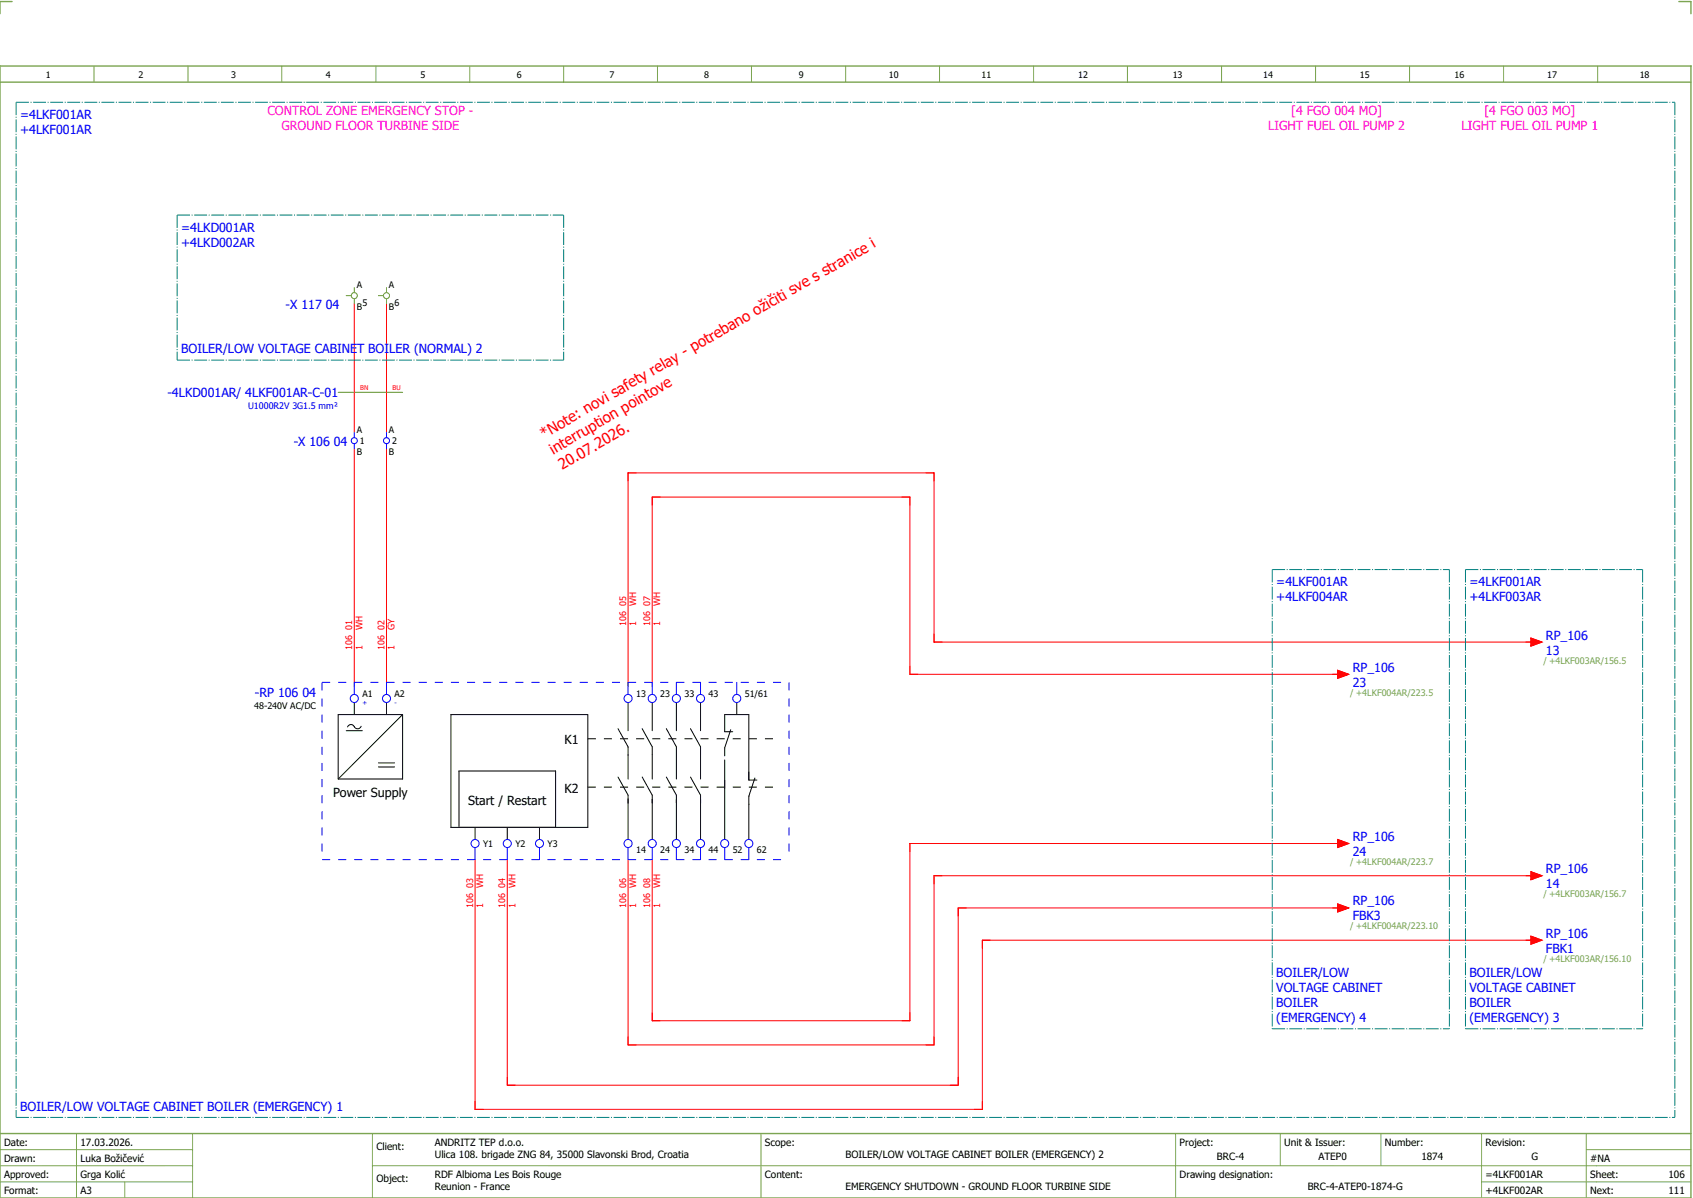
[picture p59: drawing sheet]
<svg xmlns="http://www.w3.org/2000/svg" width="421mm" height="297mm" viewBox="0 0 421 297" stroke-linecap="round" stroke-linejoin="round" font-family="sans-serif">
<defs><g id="words">
<g font-size="3.7" fill="#f00">
<text x="135.1" y="108.9" transform="rotate(-30 135.1 108.9)">*Note: novi safety relay - potrebano ožičiti sve s stranice i</text>
<text x="137.4" y="112.8" transform="rotate(-30 137.4 112.8)">interruption pointove</text>
<text x="139.6" y="116.7" transform="rotate(-30 139.6 116.7)">20.07.2026.</text>
</g>
<g font-size="3.1" fill="#00f">
<text x="5" y="29.5">=4LKF001AR</text>
<text x="5" y="33.3">+4LKF001AR</text>
<text x="45" y="57.5">=4LKD001AR</text>
<text x="45" y="61.3">+4LKD002AR</text>
<text x="70.9" y="76.7">-X 117 04</text>
<text x="45" y="87.8">BOILER/LOW VOLTAGE CABINET BOILER (NORMAL) 2</text>
<text x="41.6" y="98.6">-4LKD001AR/ 4LKF001AR-C-01</text>
<text x="72.9" y="110.6">-X 106 04</text>
<text x="317" y="145.5">=4LKF001AR</text>
<text x="317" y="149.3">+4LKF004AR</text>
<text x="365" y="145.5">=4LKF001AR</text>
<text x="365" y="149.3">+4LKF003AR</text>
<text x="384" y="158.8">RP_106</text>
<text x="336" y="166.8">RP_106</text>
<text x="384" y="162.5">13</text>
<text x="63.3" y="173">-RP 106 04</text>
<text x="336" y="170.5">23</text>
<text x="336" y="208.8">RP_106</text>
<text x="336" y="212.5">24</text>
<text x="384" y="216.8">RP_106</text>
<text x="384" y="220.5">14</text>
<text x="336" y="224.8">RP_106</text>
<text x="336" y="228.5">FBK3</text>
<text x="384" y="232.8">RP_106</text>
<text x="384" y="236.5">FBK1</text>
<text x="317" y="242.5">BOILER/LOW</text>
<text x="365" y="242.5">BOILER/LOW</text>
<text x="317" y="246.3">VOLTAGE CABINET</text>
<text x="317" y="250">BOILER</text>
<text x="365" y="246.3">VOLTAGE CABINET</text>
<text x="365" y="250">BOILER</text>
<text x="317" y="253.8">(EMERGENCY) 4</text>
<text x="365" y="253.8">(EMERGENCY) 3</text>
<text x="5" y="275.8">BOILER/LOW VOLTAGE CABINET BOILER (EMERGENCY) 1</text>
</g>
<g font-size="3.1" fill="#f0f">
<text x="66.4" y="28.5">CONTROL ZONE EMERGENCY STOP -</text>
<text x="320.7" y="28.5">[4 FGO 004 MO]</text>
<text x="368.7" y="28.5">[4 FGO 003 MO]</text>
<text x="69.9" y="32.3">GROUND FLOOR TURBINE SIDE</text>
<text x="315" y="32.3">LIGHT FUEL OIL PUMP 2</text>
<text x="363" y="32.3">LIGHT FUEL OIL PUMP 1</text>
</g>
<g font-size="3.1">
<text x="140.2" y="184.8">K1</text>
<text x="82.7" y="197.8">Power Supply</text>
<text x="140.2" y="196.8">K2</text>
<text x="116.3" y="199.8">Start / Restart</text>
</g>
<g font-size="2.5">
<text x="1" y="284.4">Date:</text>
<text x="20" y="284.4">17.03.2026.</text>
<text x="93.5" y="285.4">Client:</text>
<text x="108" y="284.4">ANDRITZ TEP d.o.o.</text>
<text x="108" y="287.4">Ulica 108. brigade ZNG 84, 35000 Slavonski Brod, Croatia</text>
<text x="190" y="284.4">Scope:</text>
<text x="210" y="287.4">BOILER/LOW VOLTAGE CABINET BOILER (EMERGENCY) 2</text>
<text x="293" y="284.4">Project:</text>
<text x="302.3" y="287.9">BRC-4</text>
<text x="319" y="284.4">Unit &amp; Issuer:</text>
<text x="327.5" y="287.9">ATEP0</text>
<text x="344" y="284.4">Number:</text>
<text x="353" y="287.9">1874</text>
<text x="369" y="284.4">Revision:</text>
<text x="380.4" y="287.9">G</text>
<text x="1" y="288.4">Drawn:</text>
<text x="1" y="292.4">Approved:</text>
<text x="20" y="292.4">Grga Kolić</text>
<text x="20" y="288.4">Luka Božičević</text>
<text x="93.5" y="293.4">Object:</text>
<text x="108" y="292.4">RDF Albioma Les Bois Rouge</text>
<text x="190" y="292.4">Content:</text>
<text x="293" y="292.4">Drawing designation:</text>
<text x="369" y="292.4">=4LKF001AR</text>
<text x="395" y="292.4">Sheet:</text>
<text x="395" y="288.4">#NA</text>
<text x="414.4" y="292.4">106</text>
<text x="1" y="296.4">Format:</text>
<text x="20" y="296.4">A3</text>
<text x="108" y="295.4">Reunion - France</text>
<text x="210" y="295.4">EMERGENCY SHUTDOWN - GROUND FLOOR TURBINE SIDE</text>
<text x="324.8" y="295.4">BRC-4-ATEP0-1874-G</text>
<text x="369" y="296.4">+4LKF002AR</text>
<text x="395" y="296.4">Next:</text>
<text x="414.4" y="296.4">111</text>
</g>
<g font-size="2.2">
<text x="11.4" y="19.4">1</text>
<text x="34.4" y="19.4">2</text>
<text x="57.4" y="19.4">3</text>
<text x="80.9" y="19.4">4</text>
<text x="104.4" y="19.4">5</text>
<text x="128.4" y="19.4">6</text>
<text x="151.4" y="19.4">7</text>
<text x="174.9" y="19.4">8</text>
<text x="198.4" y="19.4">9</text>
<text x="220.8" y="19.4">10</text>
<text x="243.8" y="19.4">11</text>
<text x="267.8" y="19.4">12</text>
<text x="291.3" y="19.4">13</text>
<text x="313.8" y="19.4">14</text>
<text x="337.8" y="19.4">15</text>
<text x="361.3" y="19.4">16</text>
<text x="384.3" y="19.4">17</text>
<text x="407.3" y="19.4">18</text>
<text x="88.6" y="71.5">A</text>
<text x="96.6" y="71.5">A</text>
<text x="88.6" y="77">B</text>
<text x="90" y="76">5</text>
<text x="96.6" y="77">B</text>
<text x="98" y="76">6</text>
<text x="88.6" y="107.5">A</text>
<text x="96.6" y="107.5">A</text>
<text x="88.6" y="113">B</text>
<text x="89.4" y="110.3">1</text>
<text x="96.6" y="113">B</text>
<text x="97.4" y="110.3">2</text>
<text x="90" y="172.9">A1</text>
<text x="98" y="172.9">A2</text>
<text x="158" y="172.9">13</text>
<text x="164" y="172.9">23</text>
<text x="170" y="172.9">33</text>
<text x="176" y="172.9">43</text>
<text x="185" y="172.9">51/61</text>
<text x="63.2" y="175.9">48-240V AC/DC</text>
<text x="120" y="210.3">Y1</text>
<text x="128" y="210.3">Y2</text>
<text x="136" y="210.3">Y3</text>
<text x="158" y="211.6">14</text>
<text x="164" y="211.6">24</text>
<text x="170" y="211.6">34</text>
<text x="176" y="211.6">44</text>
<text x="182" y="211.6">52</text>
<text x="188" y="211.6">62</text>
</g>
<text font-size="2.2" fill="#00f" x="61.6" y="101.5">U1000R2V 3G1.5 mm²</text>
<g font-size="2.2" fill="#f00">
<text x="155.5" y="155.4" transform="rotate(-90 155.5 155.4)">106 05</text>
<text x="158" y="155.4" transform="rotate(-90 158 155.4)">1</text>
<text x="158" y="150.4" transform="rotate(-90 158 150.4)">WH</text>
<text x="161.5" y="155.4" transform="rotate(-90 161.5 155.4)">106 07</text>
<text x="164" y="155.4" transform="rotate(-90 164 155.4)">1</text>
<text x="164" y="150.4" transform="rotate(-90 164 150.4)">WH</text>
<text x="87.5" y="161.4" transform="rotate(-90 87.5 161.4)">106 01</text>
<text x="90" y="161.4" transform="rotate(-90 90 161.4)">1</text>
<text x="90" y="156.4" transform="rotate(-90 90 156.4)">WH</text>
<text x="95.5" y="161.4" transform="rotate(-90 95.5 161.4)">106 02</text>
<text x="98" y="161.4" transform="rotate(-90 98 161.4)">1</text>
<text x="98" y="156.4" transform="rotate(-90 98 156.4)">GY</text>
<text x="120" y="220.4" transform="rotate(-90 120 220.4)">WH</text>
<text x="128" y="220.4" transform="rotate(-90 128 220.4)">WH</text>
<text x="158" y="220.4" transform="rotate(-90 158 220.4)">WH</text>
<text x="164" y="220.4" transform="rotate(-90 164 220.4)">WH</text>
<text x="117.5" y="225.4" transform="rotate(-90 117.5 225.4)">106 03</text>
<text x="120" y="225.4" transform="rotate(-90 120 225.4)">1</text>
<text x="125.5" y="225.4" transform="rotate(-90 125.5 225.4)">106 04</text>
<text x="128" y="225.4" transform="rotate(-90 128 225.4)">1</text>
<text x="155.5" y="225.4" transform="rotate(-90 155.5 225.4)">106 06</text>
<text x="158" y="225.4" transform="rotate(-90 158 225.4)">1</text>
<text x="161.5" y="225.4" transform="rotate(-90 161.5 225.4)">106 08</text>
<text x="164" y="225.4" transform="rotate(-90 164 225.4)">1</text>
</g>
<g font-size="2.2" fill="#7ca552">
<text x="383.3" y="164.7">/ +4LKF003AR/156.5</text>
<text x="335.3" y="172.7">/ +4LKF004AR/223.5</text>
<text x="335.3" y="214.7">/ +4LKF004AR/223.7</text>
<text x="383.3" y="222.7">/ +4LKF003AR/156.7</text>
<text x="335.3" y="230.7">/ +4LKF004AR/223.10</text>
<text x="383.3" y="238.7">/ +4LKF003AR/156.10</text>
</g>
<g font-size="1.6" fill="#f00">
<text x="89.5" y="96.9">BN</text>
<text x="97.5" y="96.9">BU</text>
</g>
<g font-size="1.6" fill="#00f">
<text x="90" y="175">+</text>
<text x="98" y="175">-</text>
</g>
</g></defs>
<path d="M0 16.4h420v281h-420zM3 .4h-3v3M417 .4h3v3M0 20.4h420M0 281.4h420" fill="none" stroke="#7ca552" stroke-width=".35"/>
<g fill="none" stroke="#7ca552" stroke-width=".25">
<path d="M23.4 16.5v4M46.7 16.4v4M70 16.4v4M93.4 16.4v4M116.7 16.5v4M140 16.4v4M163.3 16.4v4M186.7 16.4v4M210 16.4v4M233.4 16.4v4M256.7 16.4v4M280 16.5v4"/>
<path d="M303.4 16.4v4M326.8 16.4v4M350.1 16.4v4M373.5 16.4v4M396.8 16.4v4M0 285.4h47.8M0 293.4h47.8M19 281.4v16M31 293.4v4M47.8 281.4v16M47.8 289.4h-47.8M92.5 281.4v16"/>
<path d="M92.5 289.4h327.5M189 281.4v16M292 281.4v15.8M318 281.4v8M343 281.4v8M368 281.4v15.8M368 293.4h52M394 285.4h26M394 281.4v15.8"/>
</g>
<g fill="none" stroke="#f00" stroke-width=".25">
<path d="M88 75.4v32M96 75.4v32M88 111.4v59M96 111.4v59M380.2 158.4l2.8 1-2.8 1zM381 159.4h-149v-42h-76v53M332.2 166.4l2.8 1-2.8 1zM333 167.4h-107v-44h-64v47M118 213.4v62h126v-42h137M126 213.4v56h112v-44h95M156 213.4v46h76v-42h149M332.2 208.4l2.8 1-2.8 1z"/>
<path d="M333 209.4h-107v44h-64v-40M380.2 216.4l2.8 1-2.8 1zM332.2 224.4l2.8 1-2.8 1zM380.2 232.4l2.8 1-2.8 1z"/>
</g>
<g fill="#f00" stroke="#f00" stroke-width=".25">
<path d="M380.2 232.4l2.8 1-2.8 1z"/>
<path d="M332.2 208.4l2.8 1-2.8 1z"/>
<path d="M380.2 216.4l2.8 1-2.8 1z"/>
<path d="M332.2 166.4l2.8 1-2.8 1z"/>
<path d="M380.2 158.4l2.8 1-2.8 1z"/>
<path d="M332.2 224.4l2.8 1-2.8 1z"/>
</g>
<g fill="none" stroke="#000" stroke-width=".25">
<path d="M88 174.4v3M96 174.4v3M100 177.4v16h-16M100 177.4h-16v16M100 177.4l-16 16M112 177.4h34v28h-34zM156 174.4v7M162 174.4v7M168 174.4v7M174 174.4v7M183 174.4v3M86 181.4h4"/>
<path d="M86.3 180.5l.2-.3a.9 .9 0 0 1 1.5 .3M89.7 180.3a.9 .9 0 0 1-.9 .6 .9 .9 0 0 1-.8-.6M94 190.4h4M94 189.4h4M153.5 180.9l2.5 4.5v8M153.5 192.9l2.5 4.5v11M159.5 180.9l2.5 4.5v8M159.5 192.9l2.5 4.5v11M165.5 180.9l2.5 4.5v8M165.5 192.9l2.5 4.5v11M171.5 180.9l2.5 4.5v8M171.5 192.9l2.5 4.5v11"/>
<path d="M180 188.6v19.8M181.5 181.1l-1.5 4.5v2M182 181.6h-2v-4.2h6v16.2h2M187.5 193.1l-1.5 4.5v10.8M114 205.4v-14h24v14M118 205.4v3M126 205.4v3M134 205.4v3"/>
</g>
<path d="M146 183.4h46M146 195.4h46" fill="none" stroke="#000" stroke-width=".25" stroke-dasharray="2 2" stroke-linecap="butt"/>
<path d="M80 169.4h116M80 169.4v44M196 169.4v44M80 213.4h116" fill="none" stroke="#00f" stroke-width=".25" stroke-dasharray="2 2" stroke-linecap="butt"/>
<g fill="none" stroke="#00f" stroke-width=".25">
<path d="M88 107.4v1.2M88 110.1v1.3M96 107.4v1.2M96 110.1v1.3M88 169.4v3M96 169.4v3M156 169.4v3M162 169.4v3M168 169.4v3M174 169.4v3M183 169.4v3M118 210.4v3"/>
<path d="M126 210.4v3M134 210.4v3M156 210.4v3M162 210.4v3M168 210.4v3M174 210.4v3M180 210.4v3M186 210.4v3"/>
<circle cx="88" cy="109.4" r=".75"/>
<circle cx="96" cy="109.4" r=".75"/>
<circle cx="88" cy="173.4" r="1"/>
<circle cx="96" cy="173.4" r="1"/>
<circle cx="156" cy="173.4" r="1"/>
<circle cx="162" cy="173.4" r="1"/>
<circle cx="168" cy="173.4" r="1"/>
<circle cx="174" cy="173.4" r="1"/>
<circle cx="183" cy="173.4" r="1"/>
<circle cx="118" cy="209.4" r="1"/>
<circle cx="126" cy="209.4" r="1"/>
<circle cx="134" cy="209.4" r="1"/>
<circle cx="156" cy="209.4" r="1"/>
<circle cx="162" cy="209.4" r="1"/>
<circle cx="168" cy="209.4" r="1"/>
<circle cx="174" cy="209.4" r="1"/>
<circle cx="180" cy="209.4" r="1"/>
<circle cx="186" cy="209.4" r="1"/>
</g>
<g fill="none" stroke="#007f7f" stroke-width=".25" stroke-dasharray="3.2 .4 .3 .4" stroke-linecap="butt">
<path d="M4 25.4h412M4 25.4v252M416 25.4v252M44 53.4h96M44 53.4v36M140 53.4v36M44 89.4h96M316 141.4h44M316 141.4v114M360 141.4v114M364 141.4h44M364 141.4v114"/>
<path d="M408 141.4v114M316 255.4h44M364 255.4h44M4 277.4h412"/>
</g>
<g fill="none" stroke="#a57c00" stroke-width=".25">
<path d="M86 73.4h1.3M88 71.4v1.2M88 74.1v1.3M94 73.4h1.2M96 71.4v1.2M96 74.1v1.3M84 97.4h16"/>
<circle cx="88" cy="73.4" r=".75"/>
<circle cx="96" cy="73.4" r=".75"/>
</g>
<use href="#words"/>
</svg>
